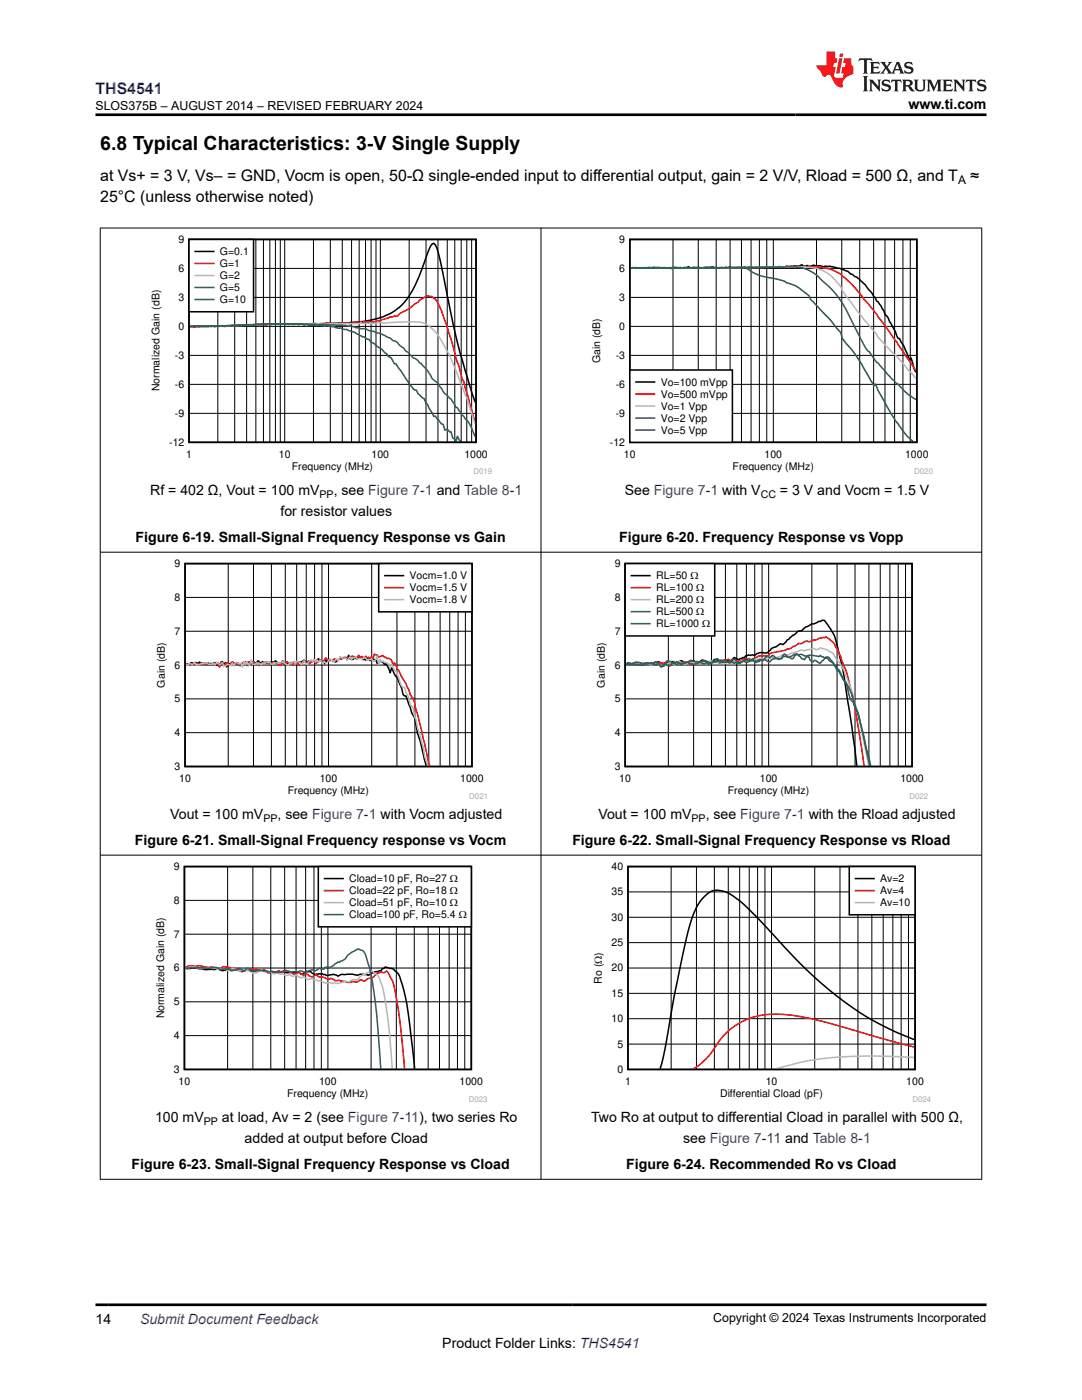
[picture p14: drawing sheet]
<svg xmlns="http://www.w3.org/2000/svg" width="216mm" height="279mm" viewBox="0 0 216 279" stroke-linecap="round" stroke-linejoin="round" font-family="sans-serif">
<defs><g id="words">
<text font-size="3.9" x="20" y="29.9">6.8 Typical Characteristics: 3-V Single Supply</text>
<text font-size="3.2" fill="#00f" x="19" y="18.7">THS4541</text>
<g font-size="3.2">
<text x="20" y="40.3">25°C (unless otherwise noted)</text>
<text x="20" y="36.1">at Vs+ = 3 V, Vs– = GND, Vocm is open, 50-Ω single-ended input to differential output, gain = 2 V/V, Rload = 500 Ω, and T</text>
<text x="193.6" y="36.1">≈</text>
</g>
<g font-size="2.8">
<text x="181.3" y="21.8">www.ti.com</text>
<text x="30" y="98.7">Rf = 402 Ω, Vout = 100 mV</text>
<text x="66.6" y="98.7">, see Figure 7-1 and Table 8-1</text>
<text x="124.7" y="98.7">See Figure 7-1 with V</text>
<text x="155.6" y="98.7">= 3 V and Vocm = 1.5 V</text>
<text x="56" y="103">for resistor values</text>
<text x="27" y="108.2">Figure 6-19. Small-Signal Frequency Response vs Gain</text>
<text x="123.6" y="108.2">Figure 6-20. Frequency Response vs Vopp</text>
<text x="34" y="163.4">Vout = 100 mV</text>
<text x="55.4" y="163.4">, see Figure 7-1 with Vocm adjusted</text>
<text x="119.4" y="163.4">Vout = 100 mV</text>
<text x="140.8" y="163.4">, see Figure 7-1 with the Rload adjusted</text>
<text x="26.9" y="168.7">Figure 6-21. Small-Signal Frequency response vs Vocm</text>
<text x="114.2" y="168.7">Figure 6-22. Small-Signal Frequency Response vs Rload</text>
<text x="31" y="223.9">100 mV</text>
<text x="44.3" y="223.9">at load, Av = 2 (see Figure 7-11), two series Ro</text>
<text x="117.9" y="223.9">Two Ro at output to differential Cload in parallel with 500 Ω,</text>
<text x="26.3" y="233.4">Figure 6-23. Small-Signal Frequency Response vs Cload</text>
<text x="48.8" y="228.1">added at output before Cload</text>
<text x="125" y="233.4">Figure 6-24. Recommended Ro vs Cload</text>
<text x="136.3" y="228.1">see Figure 7-11 and Table 8-1</text>
<text x="19" y="264.2">14</text>
<text x="88.3" y="269">Product Folder Links: THS4541</text>
</g>
<text font-size="2.8" fill="#00f" x="27.9" y="264.2">Submit Document Feedback</text>
<g font-size="2.5">
<text x="19" y="21.9">SLOS375B – AUGUST 2014 – REVISED FEBRUARY 2024</text>
<text x="142.3" y="263.9">Copyright © 2024 Texas Instruments Incorporated</text>
</g>
<text font-size="2.4" x="191.2" y="36.7">A</text>
<g font-size="2.1">
<text x="35.6" y="48.5">9</text>
<text x="43.9" y="50.9">G=0.1</text>
<text x="43.9" y="53.3">G=1</text>
<text x="123.6" y="48.5">9</text>
<text x="35.6" y="54.3">6</text>
<text x="43.9" y="55.7">G=2</text>
<text x="43.9" y="58.1">G=5</text>
<text x="123.6" y="54.3">6</text>
<text x="35.6" y="65.8">0</text>
<text x="35.6" y="60">3</text>
<text x="43.9" y="60.5">G=10</text>
<text x="123.6" y="65.8">0</text>
<text x="123.6" y="60">3</text>
<text x="34.9" y="71.6">-3</text>
<text x="122.9" y="71.6">-3</text>
<text x="34.9" y="77.4">-6</text>
<text x="119.8" y="72.5" transform="rotate(-90 119.8 72.5)">Gain (dB)</text>
<text x="122.9" y="77.4">-6</text>
<text x="131.8" y="77">Vo=100 mVpp</text>
<text x="31.8" y="78.1" transform="rotate(-90 31.8 78.1)">Normalized Gain (dB)</text>
<text x="34.9" y="83.2">-9</text>
<text x="122.9" y="83.2">-9</text>
<text x="131.8" y="79.4">Vo=500 mVpp</text>
<text x="131.8" y="81.8">Vo=1 Vpp</text>
<text x="33.8" y="89">-12</text>
<text x="121.7" y="89">-12</text>
<text x="131.8" y="84.2">Vo=2 Vpp</text>
<text x="131.8" y="86.6">Vo=5 Vpp</text>
<text x="37.1" y="91.4">1</text>
<text x="55.6" y="91.4">10</text>
<text x="58.2" y="93.8">Frequency (MHz)</text>
<text x="74.1" y="91.4">100</text>
<text x="92.7" y="91.4">1000</text>
<text x="124.5" y="91.4">10</text>
<text x="146.2" y="93.8">Frequency (MHz)</text>
<text x="152.6" y="91.4">100</text>
<text x="180.6" y="91.4">1000</text>
<text x="63.8" y="99.3">PP</text>
<text x="151.8" y="99.3">CC</text>
<text x="34.8" y="113.2">9</text>
<text x="122.6" y="113.2">9</text>
<text x="34.8" y="119.9">8</text>
<text x="81.7" y="115.6">Vocm=1.0 V</text>
<text x="81.7" y="118">Vocm=1.5 V</text>
<text x="122.6" y="119.9">8</text>
<text x="130.9" y="115.6">RL=50 :</text>
<text x="130.9" y="118">RL=100</text>
<text x="138.9" y="118">:</text>
<text x="81.7" y="120.4">Vocm=1.8 V</text>
<text x="130.9" y="120.4">RL=200</text>
<text x="130.9" y="122.8">RL=500</text>
<text x="130.9" y="125.2">RL=1000 :</text>
<text x="138.9" y="120.4">:</text>
<text x="138.9" y="122.8">:</text>
<text x="34.8" y="126.7">7</text>
<text x="122.6" y="126.7">7</text>
<text x="32.9" y="137.2" transform="rotate(-90 32.9 137.2)">Gain (dB)</text>
<text x="34.8" y="133.4">6</text>
<text x="120.7" y="137.2" transform="rotate(-90 120.7 137.2)">Gain (dB)</text>
<text x="122.6" y="133.4">6</text>
<text x="34.8" y="140.2">5</text>
<text x="122.6" y="140.2">5</text>
<text x="34.8" y="146.9">4</text>
<text x="122.6" y="146.9">4</text>
<text x="34.8" y="153.7">3</text>
<text x="122.6" y="153.7">3</text>
<text x="35.8" y="156.1">10</text>
<text x="57.4" y="158.5">Frequency (MHz)</text>
<text x="63.8" y="156.1">100</text>
<text x="91.8" y="156.1">1000</text>
<text x="123.6" y="156.1">10</text>
<text x="145.2" y="158.5">Frequency (MHz)</text>
<text x="151.6" y="156.1">100</text>
<text x="179.7" y="156.1">1000</text>
<text x="52.6" y="164">PP</text>
<text x="138" y="164">PP</text>
<text x="34.7" y="173.6">9</text>
<text x="122" y="173.6">40</text>
<text x="69.7" y="176.1">Cload=10 pF, Ro=27</text>
<text x="69.7" y="178.5">Cload=22 pF, Ro=18</text>
<text x="89.8" y="176.1">:</text>
<text x="89.8" y="178.5">:</text>
<text x="122" y="178.7">35</text>
<text x="175.6" y="176.1">Av=2</text>
<text x="175.6" y="178.5">Av=4</text>
<text x="34.7" y="180.4">8</text>
<text x="69.7" y="180.9">Cload=51 pF, Ro=10</text>
<text x="69.7" y="183.3">Cload=100 pF, Ro=5.4</text>
<text x="89.8" y="180.9">:</text>
<text x="91.5" y="183.3">:</text>
<text x="122" y="183.8">30</text>
<text x="175.6" y="180.9">Av=10</text>
<text x="34.7" y="187.1">7</text>
<text x="122" y="188.8">25</text>
<text x="34.7" y="193.9">6</text>
<text x="120.1" y="196.3" transform="rotate(-90 120.1 196.3)">Ro (:)</text>
<text x="122" y="193.9">20</text>
<text x="32.8" y="203.3" transform="rotate(-90 32.8 203.3)">Normalized Gain (dB)</text>
<text x="34.7" y="200.6">5</text>
<text x="122" y="204">10</text>
<text x="122" y="198.9">15</text>
<text x="34.7" y="207.4">4</text>
<text x="123.2" y="209.1">5</text>
<text x="34.7" y="214.1">3</text>
<text x="123.2" y="214.1">0</text>
<text x="35.6" y="216.5">10</text>
<text x="57.3" y="218.9">Frequency (MHz)</text>
<text x="63.7" y="216.5">100</text>
<text x="91.7" y="216.5">1000</text>
<text x="124.7" y="216.5">1</text>
<text x="143.7" y="218.9">Differential Cload (pF)</text>
<text x="152.8" y="216.5">10</text>
<text x="180.8" y="216.5">100</text>
<text x="40.7" y="224.5">PP</text>
</g>
<g font-size="1.6" fill="#a8a8a8">
<text x="94.5" y="94.7">D019</text>
<text x="182.4" y="94.7">D020</text>
<text x="93.6" y="159.4">D021</text>
<text x="181.5" y="159.4">D022</text>
<text x="93.5" y="219.8">D023</text>
<text x="182.1" y="219.8">D024</text>
</g>
</g></defs>
<path d="M37.7 47.8h57.3v40.5h-57.3zM37.9 65.1h7.1l7.5-.4 12.9-.1 4.8-.3a16.2 16.2 0 0 0 9.4-2.9 17 17 0 0 0 4.4-7.3l1.3-3.5a2.65 2.65 0 0 1 1.3-2 6 6 0 0 1 1.2 3.3 209.2 209.2 0 0 0 5.4 23.2l1.6 5.2" fill="none" stroke="#000" stroke-width=".31"/>
<g fill="none" stroke="#000" stroke-width=".2">
<path d="M37.7 59.4h57.3M37.7 53.6h57.3M43.5 47.8v40.5M46.8 47.8v40.5M49.2 47.8v40.5M51.1 47.8v40.5M52.6 47.8v40.5M53.8 47.8v40.5M55 47.8v40.5M55.9 47.8v40.5M56.8 47.8v40.5M62.6 47.8v40.5"/>
<path d="M65.9 47.8v40.5M68.3 47.8v40.5M70.2 47.8v40.5M71.7 47.8v40.5M72.9 47.8v40.5M74 47.8v40.5M75 47.8v40.5M75.9 47.8v40.5M81.6 47.8v40.5M85 47.8v40.5M87.4 47.8v40.5M89.2 47.8v40.5"/>
<path d="M90.7 47.8v40.5M92 47.8v40.5M93.1 47.8v40.5M94.1 47.8v40.5M37.7 76.7h57.3M37.7 70.9h57.3M37.7 65.1h57.3M37.7 82.5h57.3"/>
</g>
<path d="M37.9 65.2h.4l.4 .1 .6-.1h5.7l.3-.2 .9 .1 4.4-.3h2.2l.4 .1 .3-.2 .6 .1h4.4l.6-.2 .7 .2 .3-.2 2.2 .1 .3-.2 .6 .2 .7-.1 .3 .3 .3-.3 .3 .1 .3-.3h.3l.7 .3 .3-.2 1.6 .1 .6-.2 .3 .2 .3-.2a1.23 1.23 0 0 0 1.6-.1 1.02 1.02 0 0 0 1.3-.1l.3 .2 .3-.2h1.3a1.2 1.2 0 0 0 1.2-.2l.6 .1 .4-.3 1.2-.3 .3-.3 .3 .1 .7-.2h.6l.6-.7a10 10 0 0 0 3.2-2l1.6-1a1.06 1.06 0 0 1 1.2-.2h.3l.4 .4 .3 .1a38.9 38.9 0 0 1 3.4 9.2l.7 2.5 .6 1.6 .6 2.7 .3 .4 .4 1.6 1.9 6.5" fill="none" stroke="#f00" stroke-width=".31"/>
<path d="M37.9 65.1l9-.1 6.6-.3 5.3-.1 2.5 .1 1.6-.2 1 .1 3.7 .1 4.1-.1 .4-.2 .3 .2 1.6-.1 .3 .1 1.5-.2 1 .1 1.2-.2 4.1-.1a4.7 4.7 0 0 1 4.1 1.4 16.6 16.6 0 0 1 3.2 4.7l3.8 9.1 1.6 5.3" fill="none" stroke="#b8b8b8" stroke-width=".31"/>
<path d="M37.9 65.1h6.8l9.7-.5 8.5 .1 .7 .1 .9-.1 2.5 .2a17.7 17.7 0 0 1 5.1 .7h.3a1.37 1.37 0 0 1 1.2 .4l1 .1 1.6 .6 1.5 .7 .7 .6a1.53 1.53 0 0 1 1.2 .8l1 .7 .3 .5 .9 .8a2.06 2.06 0 0 0 1.3 .9l.6 .7a7.7 7.7 0 0 1 2.5 3.2 7.5 7.5 0 0 1 2.6 3l.3 .1 .9 1 1 1.6 .3 .1 1.6 2.2a7.2 7.2 0 0 1 1.8 3.4l.1 .1" fill="none" stroke="#295c75" stroke-width=".31"/>
<path d="M37.9 65.1l7.4-.1 7.2-.3h7.6l.6 .2 .3-.2 1 .2a5.5 5.5 0 0 1 2.8 .2l.3-.1 1.3 .2 1.2 .3 .4-.1 2.8 .9 1.6 .9h.3l.9 .6 .4 .4 .6 .3 1.6 1.2 .6 .7 .3 .2 .3 .5 .6 .3 .7 1.2h.3l2.8 4.3 .7 .7 .6 .3 .3 .7 1.3 1 .3 .9 .3 .2 1.3 2.4 .3-.1 1.2 1.6 .3 .1 .4 1.2 .3-.2 .3 .1 .3 .4h.3l.3 1.2 .3 .2 .4 .5 .3-1 .3 .7 .4 .3" fill="none" stroke="#286b48" stroke-width=".31"/>
<path d="M37.7 47.8h12.9v14.4h-12.9z" fill-rule="evenodd" fill="#fff"/>
<path d="M37.7 47.8h12.9v14.4h-12.9zM38.9 50.2h3.8" fill="none" stroke="#000" stroke-width=".31"/>
<path d="M38.9 52.6h3.8" fill="none" stroke="#f00" stroke-width=".31"/>
<path d="M38.9 55h3.8" fill="none" stroke="#b8b8b8" stroke-width=".31"/>
<path d="M38.9 57.4h3.8" fill="none" stroke="#295c75" stroke-width=".31"/>
<path d="M38.9 59.8h3.8" fill="none" stroke="#286b48" stroke-width=".31"/>
<path d="M117.8 46.9h68.3v47.8h-68.3z" fill-rule="evenodd" fill="#fff"/>
<path d="M125.7 47.8h57.2v40.5h-57.2zM125.8 53.5l.4-.1 1.2 .1 3.1-.1 1.8 .1 .2-.1 .3 .2h1.2l.3-.2 2 .1 1.1-.3a.82 .82 0 0 0 1.1 .2h.9a1.63 1.63 0 0 0 1.4-.1h1.5l.3 .2 .2-.1 .3 .1h1.5l.3-.2 .2 .1 .6-.1 .3 .2h.9l1.7-.2 1.1 .1 .3-.1 .3 .2 3.1-.3 .3 .2a1.17 1.17 0 0 1 1.2-.1l.5-.1 .9 .1a1.15 1.15 0 0 1 1.2-.1l1.4-.1a1.11 1.11 0 0 0 1.1-.3 .97 .97 0 0 0 1.2 .2 1.06 1.06 0 0 0 1.1-.1 1.01 1.01 0 0 0 1.2 .1l.5 .2a10.2 10.2 0 0 1 5.5 1.2l.3 .3a5.2 5.2 0 0 1 2.3 1.6l1.7 1.9 .5 1 .3 .2 .3 .7 .3 .1 .6 .8 .8 1.9 .6 .5 1.4 2.7 .6 1.4 .3 .1 .9 1.5 1.1 2.7 .3-.4 .6 2.1 .4 .7" fill="none" stroke="#000" stroke-width=".31"/>
<g fill="none" stroke="#000" stroke-width=".2">
<path d="M125.7 59.4h57.2M125.7 53.6h57.2M134.3 47.8v40.5M139.3 47.8v40.5M142.9 47.8v40.5M145.7 47.8v40.5M148 47.8v40.5M149.9 47.8v40.5M151.5 47.8v40.5M153 47.8v40.5M154.3 47.8v40.5M162.9 47.8v40.5"/>
<path d="M168 47.8v40.5M171.5 47.8v40.5M174.3 47.8v40.5M176.6 47.8v40.5M178.5 47.8v40.5M180.2 47.8v40.5M181.6 47.8v40.5M125.7 76.7h57.2M125.7 70.9h57.2M125.7 65.1h57.2M125.7 82.5h57.2"/>
</g>
<path d="M125.8 53.5l23.1-.1 12.3-.2a12.7 12.7 0 0 1 6.6 1.5 65.3 65.3 0 0 1 8.6 10l2.5 3.5 3.9 5.8" fill="none" stroke="#f00" stroke-width=".31"/>
<path d="M125.8 53.5l32.8-.2a10.2 10.2 0 0 1 7.2 1.7l.2 .3a10.5 10.5 0 0 1 2.3 3.1l3.2 4.2 2.6 3.1a35.2 35.2 0 0 0 4.8 5.4l3.9 4.4" fill="none" stroke="#b8b8b8" stroke-width=".31"/>
<path d="M125.8 53.5l29.9-.2a10.6 10.6 0 0 1 6.6 1.2l.6 .4a27.9 27.9 0 0 1 5.1 5.5l1.8 3.3a32.6 32.6 0 0 0 4.5 7.8l3.8 4.3 1.1 .9 2 2 1.6 1" fill="none" stroke="#295c75" stroke-width=".31"/>
<path d="M125.8 53.4h18.8a15.4 15.4 0 0 1 4.6 .3 11.1 11.1 0 0 0 5.7 2l1.7 .4 .3 .3 .8 .3a10.5 10.5 0 0 1 3.8 2.3l.3 .8 4 4.1 1.1 1.5a3.4 3.4 0 0 1 1.1 2.1 40.1 40.1 0 0 1 6.3 9.5l.3-.4a44.4 44.4 0 0 0 6.6 10.6l1 .9" fill="none" stroke="#286b48" stroke-width=".31"/>
<path d="M125.7 73.8h20.4v14.5h-20.4z" fill-rule="evenodd" fill="#fff"/>
<path d="M125.7 73.8h20.4v14.5h-20.4zM126.9 76.2h3.7" fill="none" stroke="#000" stroke-width=".31"/>
<path d="M126.9 78.6h3.7" fill="none" stroke="#f00" stroke-width=".31"/>
<path d="M126.9 81h3.7" fill="none" stroke="#b8b8b8" stroke-width=".31"/>
<path d="M126.9 83.4h3.7" fill="none" stroke="#295c75" stroke-width=".31"/>
<path d="M126.9 85.8h3.7" fill="none" stroke="#286b48" stroke-width=".31"/>
<path d="M30.9 111.6h66.2v47.8h-66.2z" fill-rule="evenodd" fill="#fff"/>
<path d="M36.9 112.5h57.3v40.5h-57.3zM37.1 132.6l.1-.1 .6 .1 .3-.3 .5 .1 .3-.2 .6 .2 .3-.3 .3 .3 1.1 .1 .3-.2 .3 .2h.8l.3-.3 .3 .6 .3-.4 .6 .3 .3-.7 .3 .8 .2-.6 .3 .9 .3-.6 .6-.1 .3-.3 .8 .4 .3-.2 .6 .4 .6-.6 .3 .4 .2-.2 .3 .5 .3-.4h.3l.3-.3h.3l.2 .3 .6-.6 .6 .6 .3-.4 .3 .4 .5-.3 .3 .2a1.17 1.17 0 0 1 1.2-.1l.3-.3 .5 .6 .3-.1h.3l.3-.6 .3 .7 .6 .1a1.25 1.25 0 0 1 1.1-.4l.3-.1 .3 .2 .5-.2 .6 .1 .6-.5 .6 .7 .2-.5 .3 .1 .9-.3 .3 .7 .3-.7 .2-.2 .6 .5h.3l.3 .5 .3-.9 .3 .6 .2-.7 .9 .4 .3-.3 .3 .5a1.46 1.46 0 0 1 1.4-.7l.6-.2 .3 .4 .3-.8 .2 .7 .6 .1 .3-.2h.3l.3 .2 .3-.7 .2 .5h.3l.3 .3 .3-.1 .3 .2 .6-.5 .2 .5 .3-.7 .3 .4 .6 .2 .3 .7 .3-.4a1.09 1.09 0 0 1 1.1 .6l.3-.1 .6 .9 .3 .9 .2-1a3.6 3.6 0 0 0 1.2 1.9l.8 2.2 .3 1.2 .3 .3h.3l1.1 3.4 .6 .9a17.3 17.3 0 0 0 1.2 4.7l1.1 4.9" fill="none" stroke="#000" stroke-width=".31"/>
<g fill="none" stroke="#000" stroke-width=".2">
<path d="M36.9 119.2h57.3M45.5 112.5v40.5M50.6 112.5v40.5M54.2 112.5v40.5M56.9 112.5v40.5M59.2 112.5v40.5M61.1 112.5v40.5M62.8 112.5v40.5M64.2 112.5v40.5M65.6 112.5v40.5M74.2 112.5v40.5M79.2 112.5v40.5"/>
<path d="M82.8 112.5v40.5M85.6 112.5v40.5M87.8 112.5v40.5M89.7 112.5v40.5M91.4 112.5v40.5M92.9 112.5v40.5M36.9 139.5h57.3M36.9 132.7h57.3M36.9 126h57.3M36.9 146.2h57.3"/>
</g>
<path d="M37.1 132.6l.1-.1h1.7l.3 .2a.77 .77 0 0 1 1.2-.1l.8-.1 .3 .2 .6-.3 .3 .1 .2-.2 .3 .4 .6-.4 .3 .9 .3-1.1 .6 .8 .5-.6 .6 .5 .6-.7a.83 .83 0 0 0 1.1 .3l.3 .4h.3a1.04 1.04 0 0 1 1.4-.6l.3-.1 .3 .5 .3-.5 .3 .1 .2 .4 .3-.3h.3l.3 .5 .6-.6a1.16 1.16 0 0 1 1.1 .3l.3-.3 .3 .5 .3-.4 .3-.1 1.4 .6 .3-.6 .3 .3 .6-.4 .5 .4 .3-.1 .3 .3 .3-.5 .5 .4 .3-.1 .3 .3 .3-.5h.3l.3-.3 .3 .1 .3 .4 .2-.3 .3 .2 .9-.7 .3 .8 .8-.8 .6 .3 .6-.7a.79 .79 0 0 0 1.1 .4l.3 .2 .3-.4 .6 .4 .5-.5 .3 .2 .3-.4 .6 .2 .3-.2 .3 .2 .8-.5 .3 .3 .3-.1 .3 .2 .3-.6 .2 .6 .3-.3 .6 .3 .3-.3 .3 .3 .3-.1 .2 .3 .3-.4 .3 .3 .3-.9 .6 .3 .3 .3 .8-.3 .3 .4h.3l.3 .2h.3l.5 .4 .3 .8 .3-.3 .6 1.3 .3 .2 .5 1.3 .9 1.3 .6 1.3 .3 1 .5 .7 1.8 6.5 1.4 6.7 .2 .2" fill="none" stroke="#f00" stroke-width=".31"/>
<path d="M37.1 132.7l.1-.1 .3 .3 .3-.5 .6 .3 .5-.4 .3 .5 .9-.3h.5l.6-.3a1.04 1.04 0 0 0 1.4 .2l.3 .3 .3-.5 .3 .1 .3 .4 .6-.5 .3 .7 .2 .1 .6-.4 .6 .3 .3-.6 .3 .7 .2-.8h.3l.3 .3 .6-.2 .3 .8 .3-1.1 .3 .6 .2-.5 .3 .6 .3 .1 .3-1.1 .3 .8 .3 .1 .5-.3 .3 .3 .3-.3 .3 .4 .3-.4 .3 .2 .5-.4 .3 .2 .3-.2 .3 .5 .6-.3h.5a.76 .76 0 0 0 1.2-.4l.3 .5 .8 .4 .3-.6 .3 .3 .6-.4 .3 .4 .2-.6 .6 .3 .3 .4 .6-.8 .6 .9 .2-.5 .6-.5 .3 .4 .3-.5 .3 .6 .3-.5 .2 .5 .3-.4 .3 .1 .3 .6 .3-.5 .3 .4 .3-.2 .5-.7 .3 .3 .3-.1 .3 .5 .3-.7 .3 .1 .3 .3 .2-.9a1.07 1.07 0 0 0 1.2 .3l.3 .5 .5-.7 .3 .6 .3-.6 .3 .2 .3-.2 .3 .5a1.04 1.04 0 0 1 1.1-.1l.3-.3 .3 .1 .3 .5 .8-.4 .3 .6 .3-.1 .3-.3 .3-.7 .3 1.7 .3-1 .2 .5 .3-.2 .3 .3h.3l.6 .3 .3 .6 .2-.6 .3 .7 .9 1.4 .8 2.4 .6 .2 .3 1 .6 1 .3 1.5 .5 .5 .3 1.8 .3 .6 .3 1.6 1.1 3.7 .3 1.9 .7 2" fill="none" stroke="#b8b8b8" stroke-width=".31"/>
<path d="M75.6 112.5h18.6v9.6h-18.6z" fill-rule="evenodd" fill="#fff"/>
<path d="M75.6 112.5h18.6v9.6h-18.6zM76.8 114.9h3.7" fill="none" stroke="#000" stroke-width=".31"/>
<path d="M76.8 117.3h3.7" fill="none" stroke="#f00" stroke-width=".31"/>
<path d="M76.8 119.7h3.7" fill="none" stroke="#b8b8b8" stroke-width=".31"/>
<path d="M118.7 111.6h66.5v47.8h-66.5z" fill-rule="evenodd" fill="#fff"/>
<path d="M124.7 112.5h57.3v40.5h-57.3zM124.9 132.6a.72 .72 0 0 1 1-.1 1.12 1.12 0 0 1 1.1 0 1.1 1.1 0 0 1 1.2-.1h.8a3.2 3.2 0 0 0 2.3-.3h.3a1.19 1.19 0 0 0 1.4 .2l.3 .1 .9-.4 .3 .3h.6l.2-.2a.69 .69 0 0 1 1.2 .1 .69 .69 0 0 0 1.1-.3l.3-.1 .6 .1 .8 .5 .9-.7 .3 .2 1.1 .5 .3-.1 .6-.7 .9 .2h1.7a.99 .99 0 0 0 1.4-.6l.9 .5 .8-.5 .3 .1 .3-.4 .6-.2 1.1 .1 .3-.1a3.2 3.2 0 0 1 2.3-.4l.6-.5a1.51 1.51 0 0 1 1.1-.7l.9-.6 .5 .2 .9-1 .3-.1 .8-.9h.3a1.49 1.49 0 0 1 1.5-.8l.8-.8 .6-.2a1.19 1.19 0 0 1 1.1-.4l.9-.5 1.1-.2a13.2 13.2 0 0 1 2.9 6.5l1.1 5.4 1.5 9.3 1 7.8" fill="none" stroke="#000" stroke-width=".31"/>
<g fill="none" stroke="#000" stroke-width=".2">
<path d="M124.7 119.2h57.3M133.4 112.5v40.5M138.4 112.5v40.5M142 112.5v40.5M144.7 112.5v40.5M147 112.5v40.5M148.9 112.5v40.5M150.6 112.5v40.5M152.1 112.5v40.5M153.4 112.5v40.5M162 112.5v40.5M167 112.5v40.5"/>
<path d="M170.6 112.5v40.5M173.4 112.5v40.5M175.6 112.5v40.5M177.6 112.5v40.5M179.2 112.5v40.5M180.7 112.5v40.5M124.7 139.5h57.3M124.7 132.7h57.3M124.7 126h57.3M124.7 146.2h57.3"/>
</g>
<path d="M124.9 132.7a4.3 4.3 0 0 1 2.4-.1l1.2-.2 1.7 .2 .3-.3a.91 .91 0 0 1 1.1 0h.6l.3 .2 .3-.2 .5 .3a.74 .74 0 0 0 1.2-.2l.8-.2 .9 .1a.85 .85 0 0 1 1.1 .2l.9-.1a1.3 1.3 0 0 0 1.4-.4l1.2-.1 .3 .3 .2-.1a3.9 3.9 0 0 1 2.3 .2 1 1 0 0 1 1.2-.5 .72 .72 0 0 1 1.1 .2h1.2l.5-.1 .3-.2 1.5-.3a1.53 1.53 0 0 0 1.7-.3l.6-.2h.8a.86 .86 0 0 0 1.2-.4l.2-.2 2.6-.5 .6-.3a1.2 1.2 0 0 0 1.1-.5h.3l.3-.2a.95 .95 0 0 1 1.2-.4l.2-.1a.92 .92 0 0 1 1.2-.2l1.7-.5 .3-.2 1.1-.1 .3-.2a5.6 5.6 0 0 1 2.6 3.3l.9 2a51.6 51.6 0 0 1 2.2 8.7l1.9 11.7" fill="none" stroke="#f00" stroke-width=".31"/>
<path d="M124.9 132.8l1-.3h1.7l.9 .1 .8-.1a1.05 1.05 0 0 0 1.5-.2l.5 .3 .3 .3 .3-.1a2.01 2.01 0 0 0 1.7-.6h.3l.9 .6 .3-.4 .5-.4 .6 .4a.8 .8 0 0 0 1.1-.3l.6-.1 .9 .3h1.7a.84 .84 0 0 0 1.1-.3l.3-.1 .6 .3h.9a1.38 1.38 0 0 1 1.4 .2 .88 .88 0 0 1 1.1 .1 .7 .7 0 0 1 1.2-.2l.5-.1a.82 .82 0 0 1 1.2-.2l.6-.3 .8 .2 .3-.2 .6-.1a1.3 1.3 0 0 1 1.4 .1h.3l.3-.2a1.18 1.18 0 0 1 1.4-.2l1.2-.3 .8-.6 .3 .3h.6a1.3 1.3 0 0 1 1.1-.4l.6-.2a1.26 1.26 0 0 1 1.4-.2l1.2-.3a.73 .73 0 0 1 1.1 0l.6-.1 .3-.2 1.4 .3 .3 .4a1.93 1.93 0 0 1 1.4 1.5 10 10 0 0 1 2.3 4.1l.9 2.3a83.9 83.9 0 0 1 2.5 11l.8 3.9" fill="none" stroke="#b8b8b8" stroke-width=".31"/>
<path d="M124.9 132.7l1.8-.1a4.7 4.7 0 0 0 2.6-.1h.9a.98 .98 0 0 0 1.1 0l.6 .5 .9-.5 .8 .4 .6-.6 .9 .4 .2-.4 .6 .1a1.04 1.04 0 0 0 1.2-.3l.5 .3a1.01 1.01 0 0 0 1.5 0l.5-.3 .3 .2a.73 .73 0 0 0 1.2-.1 3.4 3.4 0 0 0 2.3-.3 4.1 4.1 0 0 0 2.5 .1l.6 .4 .3-.1 .8 .1 .3-.3 .6-.1a.81 .81 0 0 0 1.1-.1l.9-.1 .9 .3 .5-.3a.77 .77 0 0 1 1.2 .2l.3 .1 .3-.1a1.8 1.8 0 0 1 2-.5l.2-.1a.95 .95 0 0 1 1.5-.2l1.1-.7 .9 .2a.82 .82 0 0 1 1.1 .2 6.3 6.3 0 0 1 2.9 .2l.3-.3 .8 .5 .3-.2 .6 .1 1.4 1.8a3.8 3.8 0 0 1 1.2 1.9l.3 .5a15.8 15.8 0 0 1 2.5 6.1 13.5 13.5 0 0 1 1.2 4l1.5 7.3" fill="none" stroke="#295c75" stroke-width=".31"/>
<path d="M124.9 132.6l.4-.4 .3 .1a.98 .98 0 0 0 1.1-.1l.3-.1 .9 .3a.75 .75 0 0 0 1.1-.1l.6 .1 .3-.1 .6 .1 .3-.2h.2l.3 .1 .6 .8 .6-.1 .3-.7 .2-.4h.3l.6 .1 .3 .3 .3-.2 .3 .2 .3-.3 .2 .4h.3l.3 .3 .9-.6 .3 .1a1.54 1.54 0 0 1 1.7-.1l1.1-.1 .3 .1 .3-.3 .3 .2 .3-.1 .2 .7 .3-.2 .3 .1 .3-.5 .9-.5 .3 .1 .2 .7 .6-.2 .3-.3 1.1 .5 .9-.7 .3 .1 .3 .6 .5 .1 .9-.6 .6-.2 .3 .3 .2-.3 .3 .1 .3-.2 .3 .6 .3 .1 .6-.5h.5l.3 .2a1.21 1.21 0 0 1 1.2-.8l.3 .2 .5-.5 .6 .6 .6 .2 .5-.2 .3-.6 .3-.2 .3 .1 .3 .4 .9 .4 .2-.1 .6-.9h.3l.9 .9 .5 .3 .3-.5 .6-.1 .3 .7 .5 .3 .3-.3 1.2 .6 .3-.4a1.38 1.38 0 0 1 1.1-.7l.6 .7a1.77 1.77 0 0 1 1.1 1.4l.3 .5 .3 .1 .9 1.7 .5 .5 .9 3.4 .6 .6a45.6 45.6 0 0 1 2.5 9.2l.9 3.4" fill="none" stroke="#286b48" stroke-width=".31"/>
<path d="M124.7 112.5h17.9v14.4h-17.9z" fill-rule="evenodd" fill="#fff"/>
<path d="M124.7 112.5h17.9v14.4h-17.9zM126 114.9h3.7" fill="none" stroke="#000" stroke-width=".31"/>
<path d="M126 117.3h3.7" fill="none" stroke="#f00" stroke-width=".31"/>
<path d="M126 119.7h3.7" fill="none" stroke="#b8b8b8" stroke-width=".31"/>
<path d="M126 122.1h3.7" fill="none" stroke="#295c75" stroke-width=".31"/>
<path d="M126 124.5h3.7" fill="none" stroke="#286b48" stroke-width=".31"/>
<path d="M30.8 172.1h66.4v47.8h-66.4z" fill-rule="evenodd" fill="#fff"/>
<path d="M36.8 172.9h57.2v40.5h-57.2zM36.9 193.2l.5 .1 1.7-.1 1.7 .3h1.4a1.02 1.02 0 0 0 1.2-.3l.3 .1a.77 .77 0 0 0 1.1 .3l.3 .1 .3-.2 .9 .2 .5-.1 .9 .1a1.09 1.09 0 0 0 1.4-.1l2.9 .2a1.16 1.16 0 0 1 1.4 .3l1.7-.1 .3-.1 .9 .1 .5-.1 .3 .2h1.2l.3 .1a1 1 0 0 1 1.4 .2l.3 .1 .8-.7 .3 .2 .6-.1 .9 .6a3.2 3.2 0 0 1 2.2 .2 2.79 2.79 0 0 1 2.3 .1l.9-.4 .6 .1a4.5 4.5 0 0 1 2.3 .1l.8-.2h1.1l.3 .3 .9-.6 1.7-.4 .3-.4 .6-.3 .8 .3a1.03 1.03 0 0 1 1.2 .5 2.35 2.35 0 0 1 1.1 2l.6 1.9a131.5 131.5 0 0 1 2.1 15.6" fill="none" stroke="#000" stroke-width=".31"/>
<g fill="none" stroke="#000" stroke-width=".2">
<path d="M36.8 179.7h57.3M45.4 172.9v40.5M50.5 172.9v40.5M54 172.9v40.5M56.8 172.9v40.5M59.1 172.9v40.5M61 172.9v40.5M62.7 172.9v40.5M64.1 172.9v40.5M65.4 172.9v40.5M74 172.9v40.5M79.1 172.9v40.5"/>
<path d="M82.7 172.9v40.5M85.4 172.9v40.5M87.7 172.9v40.5M89.6 172.9v40.5M91.3 172.9v40.5M92.7 172.9v40.5M36.8 199.9h57.3M36.8 193.2h57.3M36.8 186.4h57.3M36.8 206.7h57.3"/>
</g>
<path d="M36.9 193.1a2.71 2.71 0 0 1 2.2-.3l.8-.1 1.5 .4a4.4 4.4 0 0 1 2.3 .2l.3 .1 .5-.5 1.2 .1a1.29 1.29 0 0 0 1.4 .3 2.74 2.74 0 0 0 2.6 .2l.6-.2 .2 .3 .6-.2 .6 .1 .3 .3a1.01 1.01 0 0 1 1.4 .3l.9-.3a.79 .79 0 0 0 1.1 0l.3-.1a1.28 1.28 0 0 0 1.4 .1l1.2 .3 .3 .3 .5-.1a.73 .73 0 0 1 1.2 .2l.3 .1 .5-.2 1.2 .6 .8-.4a1.03 1.03 0 0 0 1.2 .4l1.4 .4a.94 .94 0 0 1 1.2 .3l.8-.1 .3 .2 .9 .1a1.27 1.27 0 0 0 1.4 0h.3a1.29 1.29 0 0 0 1.4-.4l.6 .3 .3-.1a1.13 1.13 0 0 1 1.1-.5l.6-.3a1.64 1.64 0 0 1 2-.8l.6-.3 .5 .9a6.9 6.9 0 0 1 1.2 3.2l1.1 7.9 .7 7.5" fill="none" stroke="#f00" stroke-width=".31"/>
<path d="M36.9 193.2h.2a4.7 4.7 0 0 1 2.8 0 4.8 4.8 0 0 1 2.6 .1l.9-.2a.82 .82 0 0 0 1.1 .2h.3a.7 .7 0 0 0 1.2 .1 1.85 1.85 0 0 1 1.7 .4l1.1-.1a.87 .87 0 0 1 1.2 .2l.3 .1a1.05 1.05 0 0 0 1.4-.2l2.3 .1a.75 .75 0 0 0 1.1 .2l.9 .3h.5a.86 .86 0 0 0 1.2 .1l.3 .1a.75 .75 0 0 0 1.1 0l.6 .5 .6 .1 .3-.3 .8 .6a1.34 1.34 0 0 1 1.5 .1l1.4 .3a.8 .8 0 0 0 1.1 .2h.6l.3 .2 .3-.2a3.1 3.1 0 0 0 2.3-.3 1.18 1.18 0 0 0 1.4-.2l.3-.2 .3 .3 .5-.2 .3-.5a1.35 1.35 0 0 1 1.2-.5l.5-.4a.87 .87 0 0 1 1.5 .2 2.04 2.04 0 0 1 1.1 1.8 59.3 59.3 0 0 1 2 13.7l.3 3.5" fill="none" stroke="#b8b8b8" stroke-width=".31"/>
<path d="M36.9 193.2l5.6-.1a1 1 0 0 1 1.2 .3h1.4l.3-.2a1.72 1.72 0 0 0 2.3 0l.8 .6h.3l.3-.5 .3-.1 .9 .6 .8-.2h1.2l3.1 .5 .9-.2a.87 .87 0 0 1 1.1-.1l2 .2a.84 .84 0 0 1 1.2 0l1.1-.3a.94 .94 0 0 1 1.2 .1l.8-.6a.77 .77 0 0 0 1.2-.1l.5-.1a1.09 1.09 0 0 0 1.5-.6l.5-.4 .3 .1 .3-.3a1.99 1.99 0 0 0 1.4-1.2l1.5-.9a.71 .71 0 0 1 1.1-.1l.6 .3 .3 .5a47.1 47.1 0 0 1 2.3 12.1l.8 10.8" fill="none" stroke="#295c75" stroke-width=".31"/>
<path d="M63.5 172.9h30.5v12.1h-30.5z" fill-rule="evenodd" fill="#fff"/>
<path d="M63.5 172.9h30.5v12.1h-30.5zM64.7 175.3h3.8" fill="none" stroke="#000" stroke-width=".31"/>
<path d="M64.7 177.7h3.8" fill="none" stroke="#f00" stroke-width=".31"/>
<path d="M64.7 180.1h3.8" fill="none" stroke="#b8b8b8" stroke-width=".31"/>
<path d="M64.7 182.5h3.8" fill="none" stroke="#295c75" stroke-width=".31"/>
<path d="M118.1 172.1h67.7v47.8h-67.7z" fill-rule="evenodd" fill="#fff"/>
<path d="M125.3 172.9h57.3v40.5h-57.3zM182.4 207.5l-4-1.7-4.1-2.1-3.8-2.3-3.5-2.6-3.5-2.9-3.2-3-8.6-9.1a23.9 23.9 0 0 0-7-5.8 3.5 3.5 0 0 0-4.4 1.2 13.3 13.3 0 0 0-2.9 6.3l-3.2 15.1a109 109 0 0 1-2.5 12.7" fill="none" stroke="#000" stroke-width=".31"/>
<g fill="none" stroke="#000" stroke-width=".2">
<path d="M125.3 178h57.3M133.9 172.9v40.5M139 172.9v40.5M142.5 172.9v40.5M145.3 172.9v40.5M147.6 172.9v40.5M149.5 172.9v40.5M151.2 172.9v40.5M152.6 172.9v40.5M153.9 172.9v40.5M162.6 172.9v40.5M167.6 172.9v40.5"/>
<path d="M171.2 172.9v40.5M174 172.9v40.5M176.2 172.9v40.5M178.2 172.9v40.5M179.8 172.9v40.5M181.3 172.9v40.5M125.3 198.2h57.3M125.3 193.2h57.3M125.3 188.1h57.3M125.3 183.1h57.3M125.3 208.4h57.3M125.3 203.3h57.3"/>
</g>
<path d="M182.4 208.9l-4.3-1-14-4.1-3.1-.7-3.2-.5a14.8 14.8 0 0 0-13.1 3.7l-1.3 1.6a13.8 13.8 0 0 1-5 5.4" fill="none" stroke="#f00" stroke-width=".31"/>
<path d="M182.4 211l-9-.2-7.4 .3-5.4 .7-5.8 1.5" fill="none" stroke="#b8b8b8" stroke-width=".31"/>
<path d="M169.5 172.9h13.1v9.7h-13.1z" fill-rule="evenodd" fill="#fff"/>
<path d="M169.5 172.9h13.1v9.7h-13.1zM170.7 175.3h3.7" fill="none" stroke="#000" stroke-width=".31"/>
<path d="M170.7 177.7h3.7" fill="none" stroke="#f00" stroke-width=".31"/>
<path d="M170.7 180.1h3.7" fill="none" stroke="#b8b8b8" stroke-width=".31"/>
<path d="M19.9 45.5h176.1M20 45.4v190M107.9 45.4v190M195.9 45.4v190M19.9 110.2h176.1M19.9 170.7h176.1M19.9 235.4h176.1" fill="none" stroke="#000" stroke-width=".2"/>
<path d="M171.5 11.6l-.2 .6 .5-.2h.6v.1v2.2l-.2 .4h1l-.2-.4v-2.2v-.1h.5l.5 .2-.1-.6zM173.6 12.4l.2 .3v1.6l-.2 .4h1.9l.1-.6a1.08 1.08 0 0 1-1.3 .2v-.7h.6l.4 .2v-.7l-.4 .2h-.6v-.5l.2-.2a1 1 0 0 1 1 .3l-.1-.5zM175.7 12.4l.9 1.1-1 1.2h.9l-.2-.2 .5-.8 .4 .8-.2 .2h1.6l-.2-.2 .2-.5h.9l.1 .5-.1 .2h.9l-.2-.4-.8-1.9h-.5l-.9 2.1-.9-1.1 .9-1h-.8l.2 .2-.4 .6-.4-.6 .2-.2zM179 12.8l.4 1h-.7zM180.7 12.5a.65 .65 0 0 0-.2 .7 .65 .65 0 0 0 .6 .5l.6 .1 .1 .3a.79 .79 0 0 1-.7 .4 .79 .79 0 0 1-.7-.5l.1 .7 .2-.1a.93 .93 0 0 0 1.1 0 .93 .93 0 0 0 .4-.9 1.46 1.46 0 0 0-1.2-.6l-.1-.3a1.09 1.09 0 0 1 1.2 .2l-.2-.6-.1 .1-.5-.2zM172.2 15.2l.2 .4v2.2l-.2 .4h1l-.2-.4v-2.2l.2-.4zM173.4 15.9l.2 .4v1.5l-.2 .4h.8l-.3-.4 .1-1.3 1.6 1.8v-2l.2-.4h-.7l.1 .2 .1 1.1-1.2-1.3zM176.2 16a.65 .65 0 0 0-.2 .8 .65 .65 0 0 0 .6 .4l.6 .2 .1 .2a.79 .79 0 0 1-.7 .4 .79 .79 0 0 1-.7-.5l.1 .7 .2-.1a.93 .93 0 0 0 1.1 .1 .93 .93 0 0 0 .4-1 1.46 1.46 0 0 0-1.2-.5l-.1-.4a1.09 1.09 0 0 1 1.2 .2l-.1-.6-.2 .1-.5-.1zM177.9 15.9l-.1 .6a.63 .63 0 0 1 .8-.3v1.6l-.3 .4h1l-.2-.4v-1.6a.66 .66 0 0 1 .8 .3l-.1-.6zM180 15.9l.2 .4v1.5l-.2 .4h1l-.2-.2-.1-.7h.5l.1 .2a.79 .79 0 0 0 1.2 .6l-1-.9a.61 .61 0 0 0 .6-.6 .61 .61 0 0 0-.5-.7zM180.8 16.2h.1a.47 .47 0 0 1 .5 .1 .47 .47 0 0 1 .1 .5l-.1 .1-.7 .1zM182.3 15.9l.2 .2a2.27 2.27 0 0 0 .4 2 1.04 1.04 0 0 0 1.7-.7v-1.3l.2-.2h-.8l.2 .4v1.1a.6 .6 0 0 1-.6 .6 .6 .6 0 0 1-.6-.6v-1.1l.3-.4zM184.9 15.9l.2 .4v1.5l-.2 .4h.8l-.3-.4v-1.4l.9 1.9 .9-1.9v1.4l-.3 .4h1l-.2-.4v-1.5l.2-.4h-.8l-.7 1.5-.6-1.5zM188.1 15.9l.2 .4v1.5l-.2 .4h1.9l.1-.6a1.09 1.09 0 0 1-1.3 .2v-.7h.6l.4 .2v-.6l-.4 .2h-.6v-.6l.2-.1a1.01 1.01 0 0 1 1 .3l-.1-.6zM190.2 15.9l.3 .4v1.5l-.3 .4h.8l-.2-.4v-1.3l1.6 1.8v-2l.2-.4h-.7l.2 .2v1.1l-1.2-1.3zM192.8 15.9l-.1 .6a.63 .63 0 0 1 .8-.3v1.6l-.3 .4h1l-.2-.4v-1.6a.66 .66 0 0 1 .8 .3l-.1-.6zM195.2 16a.65 .65 0 0 0-.2 .8 .65 .65 0 0 0 .6 .4l.6 .2 .2 .2a.79 .79 0 0 1-.7 .4 .79 .79 0 0 1-.7-.5l.1 .7 .2-.1a.93 .93 0 0 0 1 .1 .93 .93 0 0 0 .5-1 1.46 1.46 0 0 0-1.3-.5v-.4a1.09 1.09 0 0 1 1.2 .2l-.2-.6-.2 .1-.5-.1z" fill="#231f20"/>
<path d="M164.9 10.3v2.7h-2l.1 .4 .8 1a.95 .95 0 0 0 1 .9 .59 .59 0 0 1 .5-.4 .59 .59 0 0 1 .5 .3l.4 .8a1.59 1.59 0 0 0 2.1 1.4 1.61 1.61 0 0 1 1-2.3l1-.3-.1-1.5a1.59 1.59 0 0 1-.3-1.7h-1.5l-.2 .9h.6l-.2 .9h-.5l-.2 .9v.3l.4 .1-.1 .9h-.7a.73 .73 0 0 1-1-.7l.3-1.5h-.5l.1-.9h.5l.2-.9h-.5v-1.3zM167.4 11.6l-.6 3.1h.7l.6-3.1zM167.6 10.7l-.1 .6h.7l.1-.6z" fill="#ed1c24"/>
<path d="M19 22.9h177.8M19 260.4h177.8" fill="none" stroke="#000" stroke-width=".53"/>
<use href="#words"/>
</svg>
